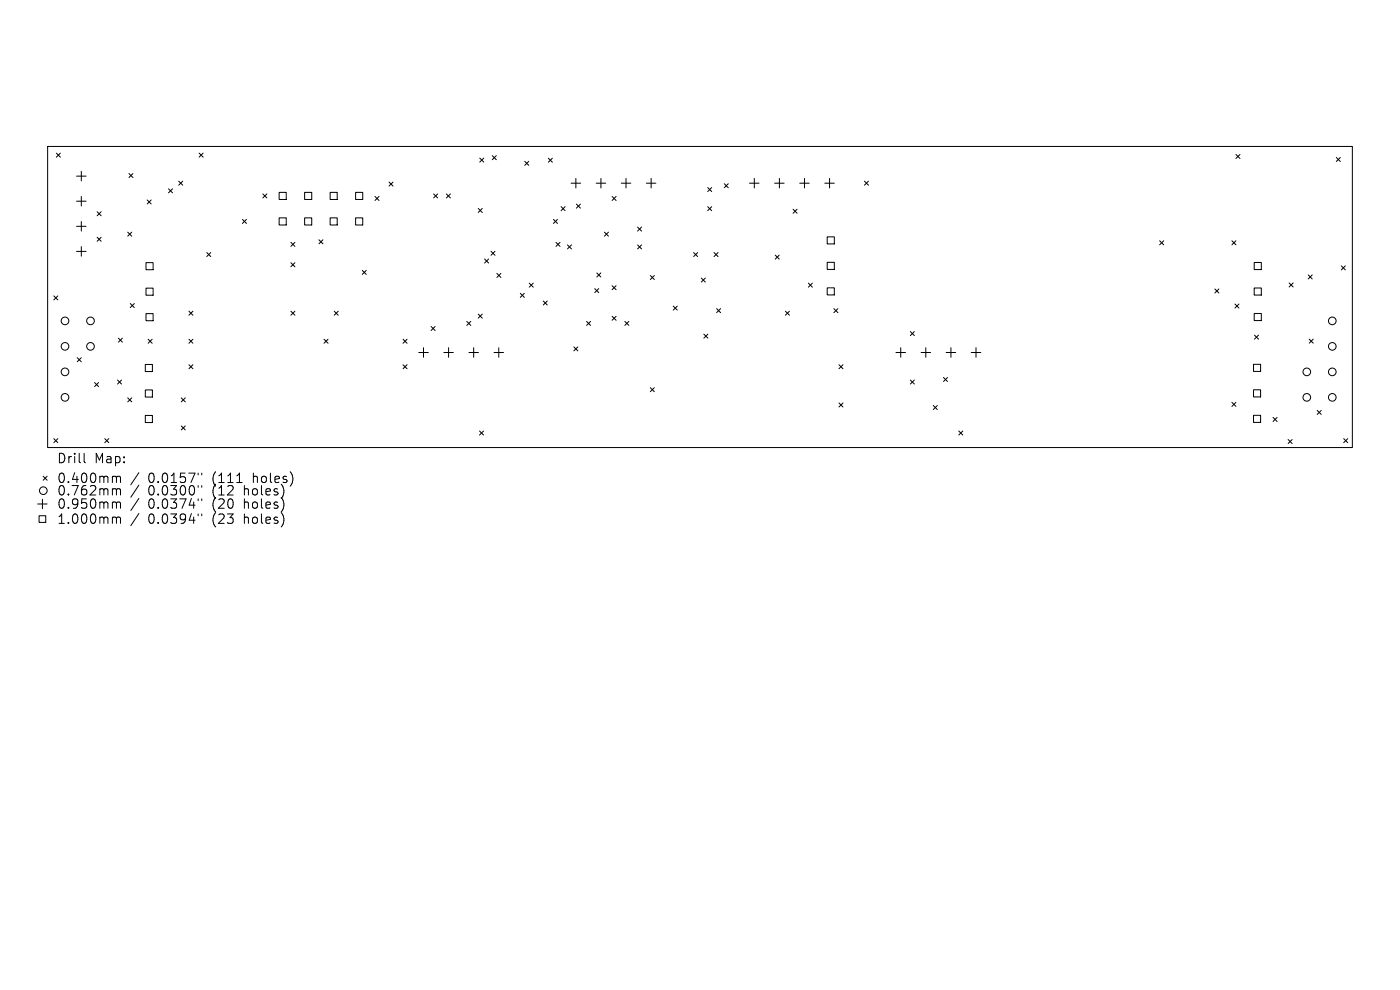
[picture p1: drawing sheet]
<svg xmlns="http://www.w3.org/2000/svg" width="297mm" height="210mm" viewBox="0 0 297 210" stroke-linecap="round" stroke-linejoin="round" font-family="sans-serif">
<defs><g id="words">
<g font-size="2.8">
<text x="12" y="98.5">Drill</text>
<text x="20" y="98.5">Map:</text>
<text x="12" y="102.7">0.400mm</text>
<text x="12" y="105.4">0.762mm</text>
<text x="31.4" y="102.7">0.0157&quot;</text>
<text x="31.4" y="105.4">0.0300&quot;</text>
<text x="45.2" y="102.7">(111</text>
<text x="45.2" y="105.4">(12</text>
<text x="52" y="105.4">holes)</text>
<text x="53.9" y="102.7">holes)</text>
<text x="12" y="108.2">0.950mm</text>
<text x="12" y="111.4">1.000mm</text>
<text x="31.4" y="108.2">0.0374&quot;</text>
<text x="31.4" y="111.4">0.0394&quot;</text>
<text x="45.2" y="108.2">(20</text>
<text x="45.2" y="111.4">(23</text>
<text x="52" y="108.2">holes)</text>
<text x="52" y="111.4">holes)</text>
</g>
</g></defs>
<g fill="none" stroke="#000" stroke-width=".21">
<path d="M10.1 31.1h276.8v63.8h-276.8zM12 32.5l.8 .8M12.8 32.5l-.8 .8M16.2 37.4h2.1M17.2 36.4v2M27.4 36.8l.8 .9M28.2 36.8l-.8 .9M37.9 38.4l.9 .9M38.8 38.4l-.9 .9M42.2 32.5l.9 .8M43.1 32.5l-.9 .8M82.5 38.6l.9 .9"/>
<path d="M83.4 38.6l-.9 .9M101.8 33.5l.8 .9M102.6 33.5l-.8 .9M104.4 33l.9 .9M105.3 33l-.9 .9M111.3 34.2l.9 .9M112.2 34.2l-.9 .9M116.3 33.6l.9 .8M117.2 33.6l-.9 .8M121.2 38.9h2M122.2 37.8v2.1M126.5 38.9h2"/>
<path d="M127.5 37.8v2.1M131.8 38.9h2M132.8 37.8v2.1M137.1 38.9h2M138.1 37.8v2.1M150.1 39.8l.9 .8M151 39.8l-.9 .8M153.6 39l.9 .8M154.5 39l-.9 .8M159 38.9h2M160 37.8v2.1M164.3 38.9h2.1"/>
<path d="M165.3 37.8v2.1M169.7 38.9h2M170.7 37.8v2.1M175 38.9h2M176 37.8v2.1M183.4 38.4l.8 .9M184.2 38.4l-.8 .9M262.2 32.8l.9 .8M263.1 32.8l-.9 .8M283.5 33.4l.8 .9M284.3 33.4l-.8 .9M16.2 42.7h2.1"/>
<path d="M16.2 48h2.1M16.2 53.3h2.1M17.2 41.7v2M17.2 47v2M17.2 52.3v2M20.6 44.9l.9 .9M20.6 50.3l.9 .9M21.5 44.9l-.9 .9M21.5 50.3l-.9 .9M27.1 49.2l.8 .9M27.9 49.2l-.8 .9M31 55.7h1.5v1.5h-1.5z"/>
<path d="M31.2 42.4l.9 .9M32.1 42.4l-.9 .9M35.7 40.1l.9 .8M36.6 40.1l-.9 .8M43.9 53.6l.8 .8M44.7 53.6l-.8 .8M51.4 46.5l.9 .9M52.3 46.5l-.9 .9M55.8 41.1l.8 .9M56.6 41.1l-.8 .9M59.2 40.8h1.5v1.5h-1.5zM59.2 46.2h1.5v1.5h-1.5z"/>
<path d="M61.7 51.4l.9 .9M61.7 55.7l.9 .9M62.6 55.7l-.9 .9M62.6 51.4l-.9 .9M64.6 40.8h1.5v1.5h-1.5zM64.6 46.2h1.5v1.5h-1.5zM67.7 50.9l.8 .8M68.5 50.9l-.8 .8M70 40.8h1.5v1.5h-1.5zM70 46.2h1.5v1.5h-1.5zM75.4 40.8h1.5v1.5h-1.5zM75.4 46.2h1.5v1.5h-1.5z"/>
<path d="M76.9 57.4l.8 .8M77.7 57.4l-.8 .8M79.6 41.7l.8 .8M80.4 41.7l-.8 .8M92 41.1l.8 .9M92.8 41.1l-.8 .9M94.7 41.1l.8 .9M95.5 41.1l-.8 .9M101.5 44.2l.8 .9M102.3 44.2l-.8 .9M102.8 54.9l.9 .9M103.7 54.9l-.9 .9"/>
<path d="M104.2 53.3l.8 .9M105 53.3l-.8 .9M105.4 58l.9 .9M106.3 58l-.9 .9M117.4 46.5l.9 .9M118 51.4l.8 .9M118.3 46.5l-.9 .9M118.8 51.4l-.8 .9M119 43.8l.9 .9M119.9 43.8l-.9 .9M120.4 52l.8 .8M121.2 52l-.8 .8"/>
<path d="M122.3 43.3l.8 .9M123.1 43.3l-.8 .9M126.6 57.9l.9 .9M127.5 57.9l-.9 .9M128.2 49.2l.9 .9M129.1 49.2l-.9 .9M129.8 41.7l.9 .8M130.7 41.7l-.9 .8M135.3 48.2l.8 .8M135.3 52l.8 .8M136.1 48.2l-.8 .8M136.1 52l-.8 .8"/>
<path d="M138 58.4l.8 .9M138.8 58.4l-.8 .9M147.2 53.6l.8 .8M148 53.6l-.8 .8M148.8 59l.8 .8M149.6 59l-.8 .8M150.1 43.8l.9 .9M151 43.8l-.9 .9M151.5 53.6l.8 .8M152.3 53.6l-.8 .8M164.5 54.1l.8 .9M165.3 54.1l-.8 .9"/>
<path d="M168.2 44.4l.9 .8M169.1 44.4l-.9 .8M175.5 50.2h1.5v1.5h-1.5zM175.5 55.6h1.5v1.6h-1.5zM246 51.1l.9 .8M246.9 51.1l-.9 .8M261.3 51.1l.9 .8M262.2 51.1l-.9 .8M266.1 55.7h1.5v1.5h-1.5zM277.5 58.3l.9 .9M278.4 58.3l-.9 .9M284.6 56.4l.8 .9"/>
<path d="M285.4 56.4l-.8 .9M11.4 62.8l.9 .8M12.3 62.8l-.9 .8M16.4 75.9l.8 .8M17.2 75.9l-.8 .8M25.1 71.7l.9 .9M26 71.7l-.9 .9M27.6 64.4l.9 .8M28.5 64.4l-.9 .8M30.8 77.3h1.5v1.5h-1.5zM31 61.1h1.5v1.5h-1.5zM31 66.5h1.5v1.5h-1.5z"/>
<path d="M31.4 72l.9 .8M32.3 72l-.9 .8M40.1 66l.8 .9M40.1 72l.8 .8M40.1 77.4l.8 .8M40.9 66l-.8 .9M40.9 72l-.8 .8M40.9 77.4l-.8 .8M61.7 66l.9 .9M62.6 66l-.9 .9M68.7 72l.9 .8M69.6 72l-.9 .8"/>
<path d="M70.9 66l.9 .9M71.8 66l-.9 .9M85.5 72l.9 .8M85.5 77.4l.9 .8M86.4 72l-.9 .8M86.4 77.4l-.9 .8M88.8 74.8h2.1M89.8 73.8v2M91.5 69.3l.8 .8M92.3 69.3l-.8 .8M94.2 74.8h2M95.2 73.8v2"/>
<path d="M99 68.2l.9 .8M99.5 74.8h2M99.9 68.2l-.9 .8M100.5 73.8v2M101.5 66.6l.8 .9M102.3 66.6l-.8 .9M104.8 74.8h2M105.8 73.8v2M110.4 62.2l.8 .9M111.2 62.2l-.8 .9M112.3 60.1l.8 .8M113.1 60.1l-.8 .8"/>
<path d="M115.2 63.8l.9 .9M116.1 63.8l-.9 .9M121.7 73.6l.9 .8M122.6 73.6l-.9 .8M124.4 68.2l.9 .8M125.3 68.2l-.9 .8M126.2 61.2l.8 .9M127 61.2l-.8 .9M129.8 60.6l.9 .9M129.8 67.1l.9 .8M130.7 60.6l-.9 .9M130.7 67.1l-.9 .8"/>
<path d="M132.6 68.2l.8 .8M133.4 68.2l-.8 .8M142.8 64.9l.9 .9M143.7 64.9l-.9 .9M149.3 70.9l.9 .8M150.2 70.9l-.9 .8M152 65.5l.9 .8M152.9 65.5l-.9 .8M166.6 66l.9 .9M167.5 66l-.9 .9M171.5 60.1l.8 .8M172.3 60.1l-.8 .8"/>
<path d="M175.5 61.1h1.5v1.5h-1.5zM176.9 65.5l.9 .8M177.8 65.5l-.9 .8M178 77.4l.8 .8M178.8 77.4l-.8 .8M190.1 74.8h2M191.1 73.8v2M193.1 70.3l.9 .9M194 70.3l-.9 .9M195.4 74.8h2M196.4 73.8v2M200.7 74.8h2"/>
<path d="M201.7 73.8v2M206 74.8h2.1M207.1 73.8v2M257.7 61.3l.9 .9M258.6 61.3l-.9 .9M262 64.5l.8 .8M262.8 64.5l-.8 .8M265.9 77.3h1.5v1.5h-1.5zM266.1 61.1h1.5v1.5h-1.5zM266.1 66.5h1.5v1.5h-1.5zM266.1 71.1l.9 .8M267 71.1l-.9 .8"/>
<path d="M273.5 60l.8 .9M274.3 60l-.8 .9M277.7 71.9l.9 .9M278.6 71.9l-.9 .9M11.4 93.1l.9 .8M12.3 93.1l-.9 .8M17.8 96.2v1.7l.3 .3M20.1 81.2l.8 .8M20.9 81.2l-.8 .8M22.2 93.1l.9 .8M23.1 93.1l-.9 .8M24.9 80.6l.9 .9"/>
<path d="M25.8 80.6l-.9 .9M27.1 84.4l.8 .9M27.9 84.4l-.8 .9M30.8 82.7h1.5v1.5h-1.5zM30.8 88.1h1.5v1.5h-1.5zM38.5 84.4l.8 .9M38.5 90.3l.8 .9M39.3 84.4l-.8 .9M39.3 90.3l-.8 .9M101.7 91.4l.9 .9M102.6 91.4l-.9 .9M138 82.2l.8 .9"/>
<path d="M138.8 82.2l-.8 .9M178 85.5l.8 .8M178.8 85.5l-.8 .8M193.1 80.6l.9 .9M194 80.6l-.9 .9M198 86l.8 .9M198.8 86l-.8 .9M200.2 80.1l.8 .8M201 80.1l-.8 .8M203.4 91.4l.9 .9M204.3 91.4l-.9 .9M261.3 85.4l.9 .8"/>
<path d="M262.2 85.4l-.9 .8M265.9 82.7h1.5v1.5h-1.5zM265.9 88.1h1.5v1.5h-1.5zM270.1 88.6l.8 .8M270.9 88.6l-.8 .8M273.3 93.2l.8 .9M274.1 93.2l-.8 .9M279.4 87.1l.9 .8M280.3 87.1l-.9 .8M285.1 93.1l.8 .8M285.9 93.1l-.8 .8M8 106.9h2"/>
<path d="M8.3 109.4h1.4v1.4h-1.4zM9 105.9v2M9.1 101l.9 .9M10 101l-.9 .9M24.1 101h.3l.3 .3M24.1 103.7h.3l.3 .3M24.1 106.5h.3l.3 .3M24.1 109.7h.3l.3 .3M24.7 101.3l.3-.3 .5 .1 .1 1.3M24.7 101.3v1.1M24.7 104v1M24.7 106.8v1"/>
<path d="M24.7 110v1M24.7 104l.3-.3 .5 .1 .1 1.2M24.7 106.8l.3-.3 .5 .1 .1 1.2M24.7 110l.3-.3 .5 .1 .1 1.2M29.5 100.3l-1.7 2.5M29.5 102.9l-1.7 2.6M29.5 105.7l-1.7 2.6M29.5 108.9l-1.7 2.6M42 100.4v.3M42 103v.4M42 105.8v.4M42 109v.4"/>
<path d="M42.8 100.4v.3M42.8 103v.4M42.8 105.8v.4M42.8 109v.4M50.2 102.4h1.2"/>
<circle cx="13.8" cy="78.9" r=".81"/>
<circle cx="13.8" cy="73.5" r=".81"/>
<circle cx="13.8" cy="68.1" r=".81"/>
<circle cx="19.2" cy="73.5" r=".81"/>
<circle cx="19.2" cy="68.1" r=".81"/>
<circle cx="277.2" cy="78.9" r=".81"/>
<circle cx="282.6" cy="78.9" r=".81"/>
<circle cx="282.6" cy="73.5" r=".81"/>
<circle cx="282.6" cy="68.1" r=".81"/>
<circle cx="13.8" cy="84.3" r=".81"/>
<circle cx="277.2" cy="84.3" r=".81"/>
<circle cx="282.6" cy="84.3" r=".81"/>
<circle cx="9.2" cy="104.1" r=".81"/>
</g>
<use href="#words"/>
</svg>
